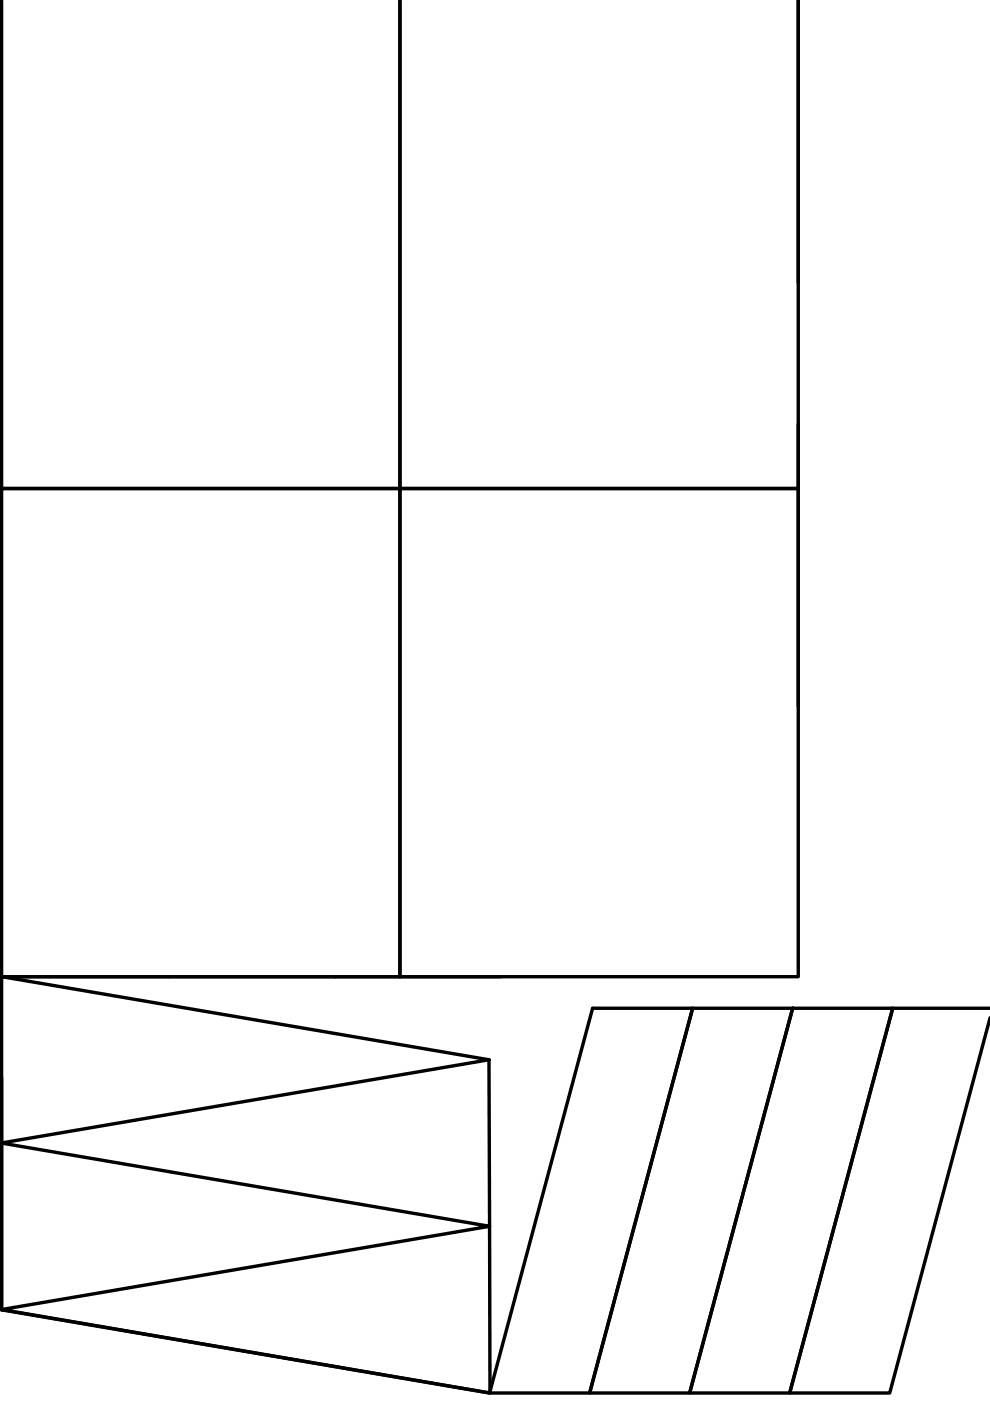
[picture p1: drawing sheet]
<svg xmlns="http://www.w3.org/2000/svg" width="210mm" height="297mm" viewBox="0 0 210 297" stroke-linecap="round" stroke-linejoin="round" font-family="sans-serif">
<!-- layer: 0 -->
<path d="M0 .1v.4" fill="none" stroke="#58ba48" stroke-width=".21"/>
<path d="M0 .1v8" fill="none" stroke="#000" stroke-width=".21"/>
<path d="M.3 .1v103.5h84.5h-84.5v103.5M84.8 .1v207v-103.5h84.4h-84.4zM169.2 59.9v-59.8v207h-84.4M169.2 89.9v59.8M.2 207l103.5 17.7M.3 207.1h106M.3 207.1v70.6M125.6 213.8h21.3l-21.9 81.5h21.2l21.9-81.5h-21.2l-21.9 81.5h-21.2zM168.1 213.8l-21.9 81.5h21.2l21.9-81.5h20.6M168.1 213.8h21.2l-21.9 81.5h21.2l21.3-79.5M.3 242.3l103.5 17.7 .1 35.3-103.6-17.6 103.5-17.7-.1-35.3zM.3 277.7l103.5 17.6" fill="none" stroke="#000" stroke-width=".72"/>
</svg>
